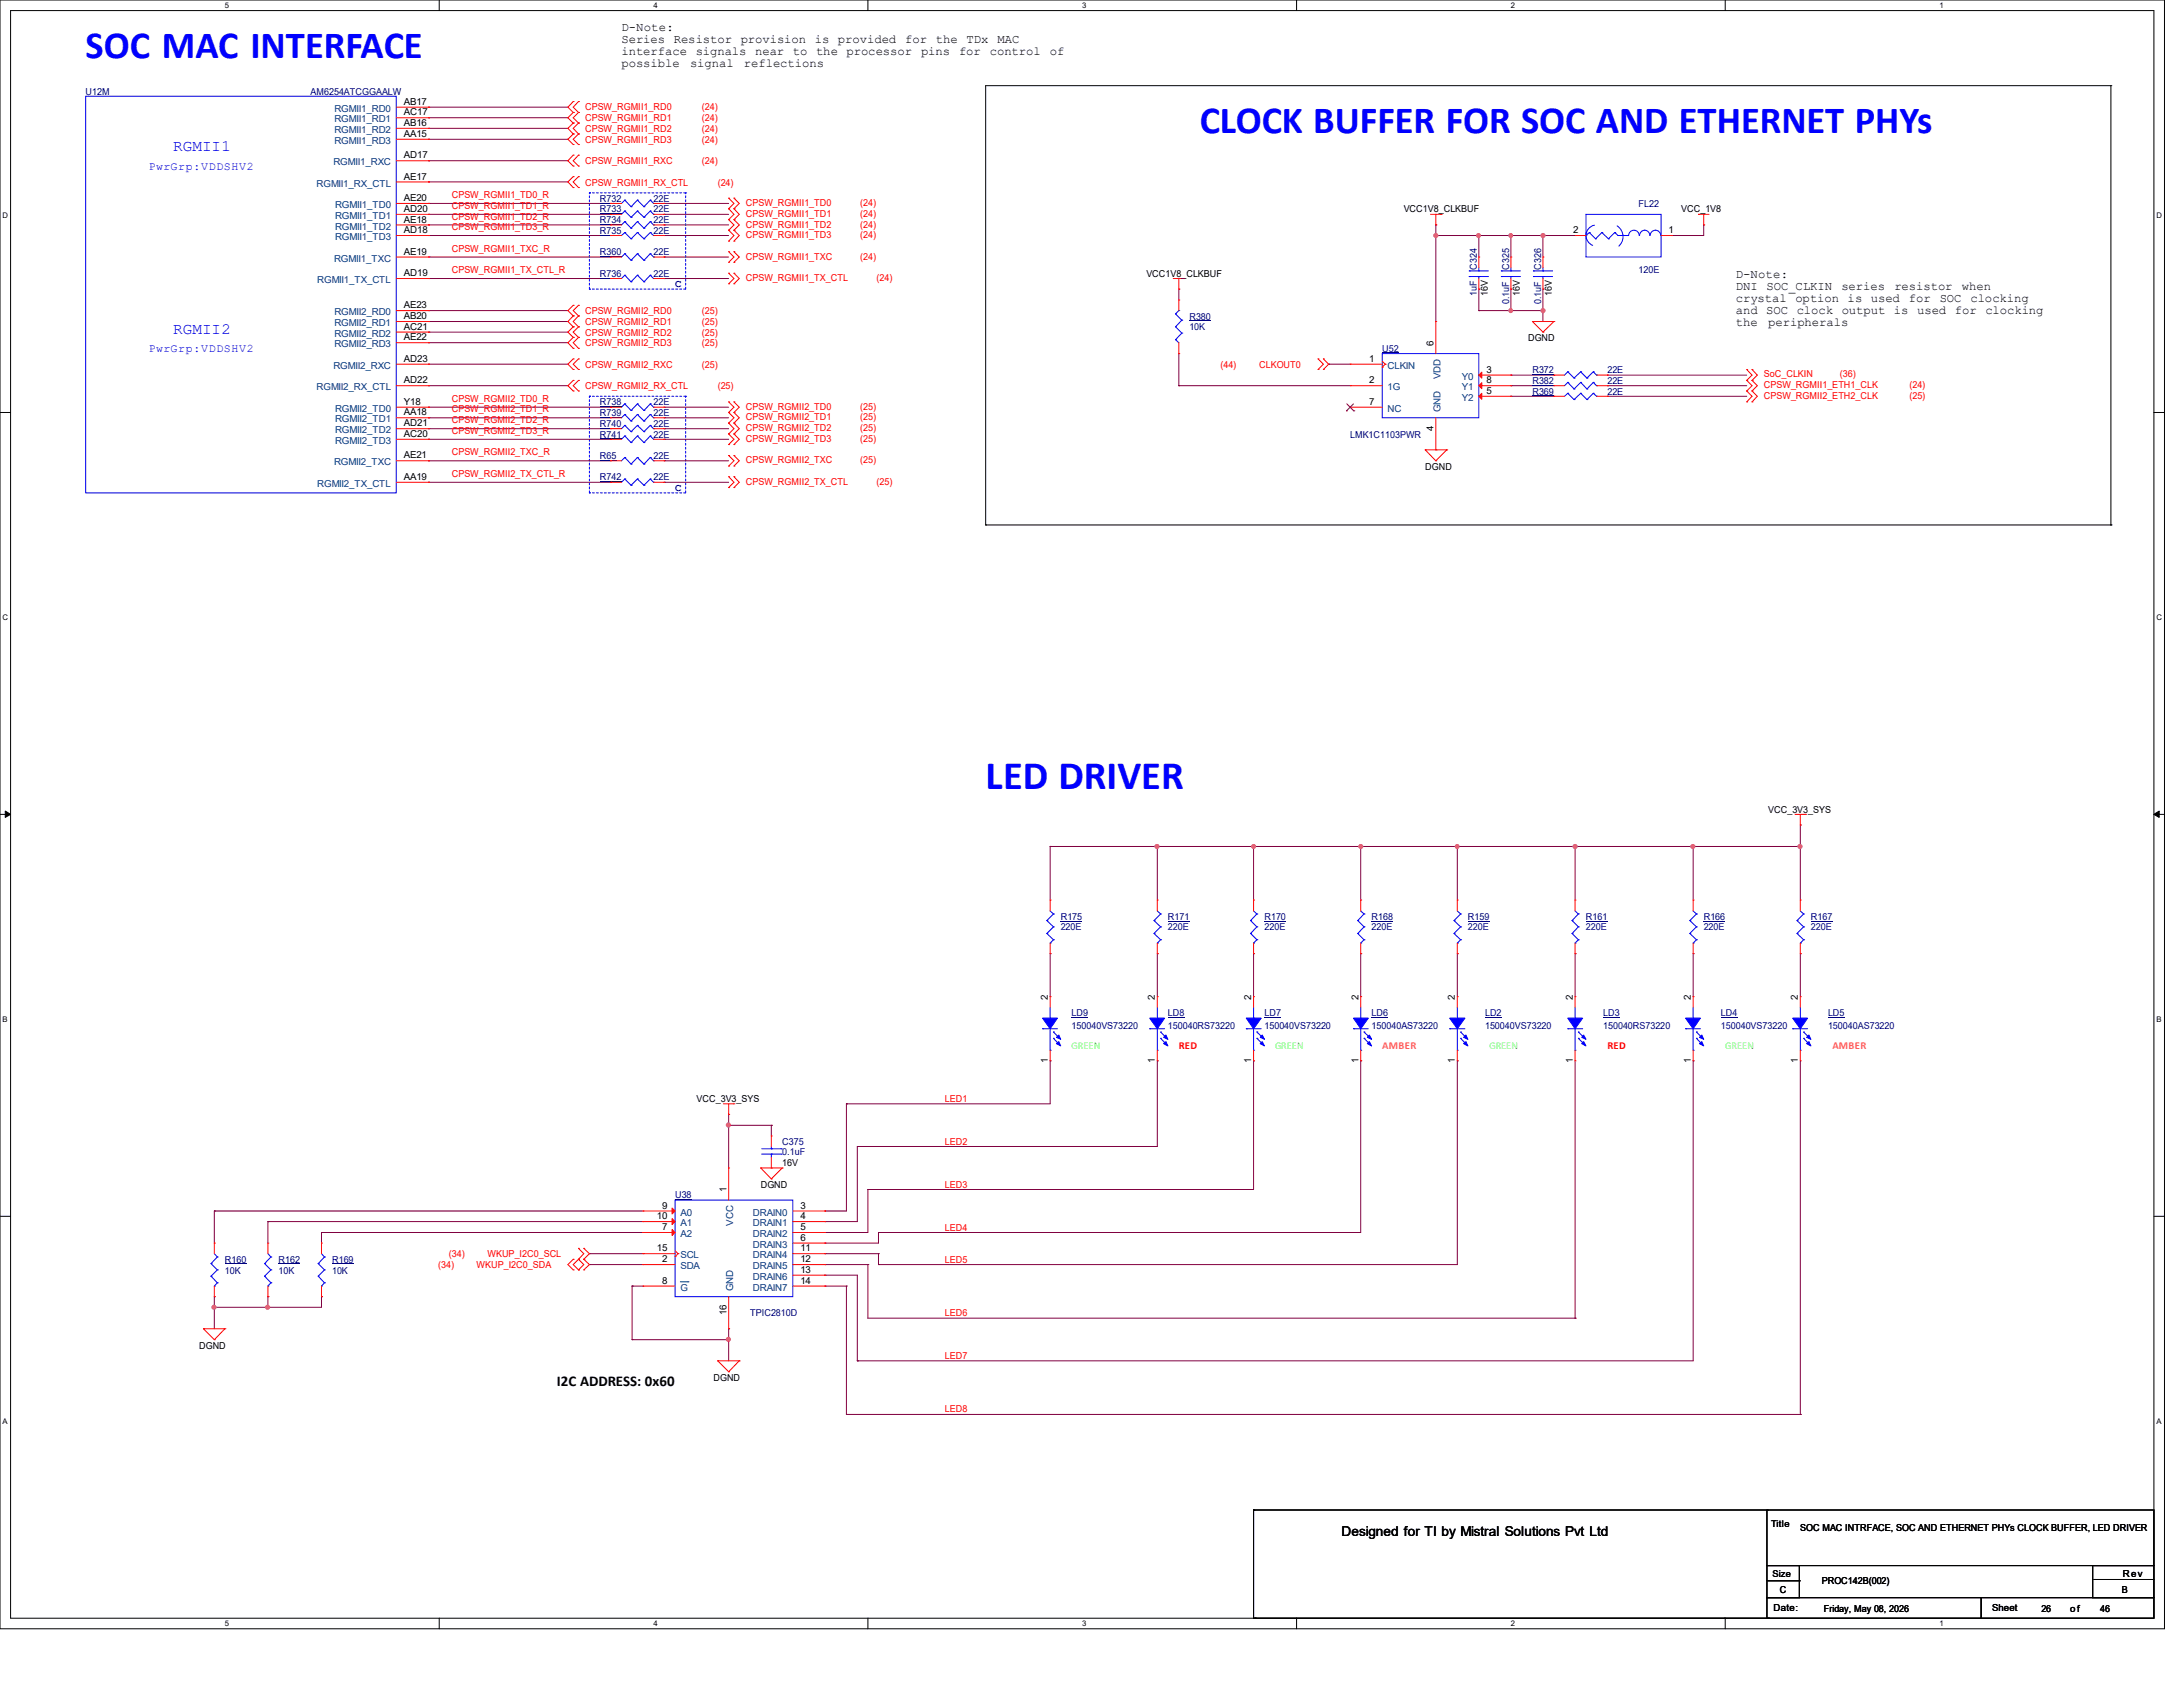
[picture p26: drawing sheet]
<svg xmlns="http://www.w3.org/2000/svg" width="279mm" height="216mm" viewBox="0 0 279 216" stroke-linecap="round" stroke-linejoin="round" font-family="sans-serif">
<defs><g id="words">
<text font-size="5.2" fill="#00f" x="126.2" y="100.9">LED DRIVER</text>
<g font-size="4.9" fill="#00f">
<text x="11" y="7.4">SOC MAC INTERFACE</text>
<text x="153.6" y="17">CLOCK BUFFER FOR SOC AND ETHERNET PHYs</text>
</g>
<g font-size="2" fill="#00f">
<text x="22.2" y="19.4">RGMII1</text>
<text x="22.2" y="42.7">RGMII2</text>
</g>
<text font-size="1.9" x="71.3" y="177.4">I2C ADDRESS: 0x60</text>
<text font-size="1.7" x="171.7" y="196.6">Designed for TI by Mistral Solutions Pvt Ltd</text>
<g font-size="1.6">
<text x="79.5" y="3.9">D-Note:</text>
<text x="79.5" y="5.5">Series Resistor</text>
<text x="94.8" y="5.5">provision is provided</text>
<text x="115.8" y="5.5">for</text>
<text x="119.8" y="5.5">the</text>
<text x="123.7" y="5.5">TDx</text>
<text x="127.7" y="5.5">MAC</text>
<text x="79.5" y="7.1">interface signals near</text>
<text x="79.5" y="8.6">possible</text>
<text x="88.3" y="8.6">signal</text>
<text x="95.2" y="8.6">reflections</text>
<text x="101.5" y="7.1">to</text>
<text x="104.5" y="7.1">the processor</text>
<text x="117.9" y="7.1">pins</text>
<text x="122.7" y="7.1">for</text>
<text x="126.7" y="7.1">control</text>
<text x="134.4" y="7.1">of</text>
<text x="222.2" y="35.5">D-Note:</text>
<text x="222.2" y="37.1">DNI</text>
<text x="222.2" y="38.7">crystal</text>
<text x="222.2" y="40.2">and SOC clock output</text>
<text x="222.2" y="41.8">the</text>
<text x="226.1" y="37.1">SOC_CLKIN</text>
<text x="226.3" y="41.8">peripherals</text>
<text x="229.8" y="38.7">option is used</text>
<text x="235.7" y="37.1">series</text>
<text x="242.4" y="40.2">is</text>
<text x="242.5" y="37.1">resistor</text>
<text x="244.3" y="38.7">for</text>
<text x="245.4" y="40.2">used for</text>
<text x="248.3" y="38.7">SOC</text>
<text x="251.1" y="37.1">when</text>
<text x="252.2" y="38.7">clocking</text>
<text x="254.1" y="40.2">clocking</text>
</g>
<g font-size="1.5" fill="#00f">
<text x="19" y="21.8">PwrGrp:VDDSHV2</text>
<text x="19" y="45.1">PwrGrp:VDDSHV2</text>
</g>
<g font-size="1.4" fill="#0000a0">
<text x="86.4" y="36.7">C</text>
<text x="86.4" y="62.8">C</text>
</g>
<g font-size="1.4" fill="#f00">
<text x="150.9" y="134.3">RED</text>
<text x="205.7" y="134.3">RED</text>
</g>
<g font-size="1.4" fill="#ff8040">
<text x="176.9" y="134.3">AMBER</text>
<text x="234.5" y="134.3">AMBER</text>
</g>
<g font-size="1.3" fill="#0f0">
<text x="137.2" y="134.3">GREEN</text>
<text x="163.2" y="134.3">GREEN</text>
<text x="190.6" y="134.3">GREEN</text>
<text x="220.8" y="134.3">GREEN</text>
</g>
<g font-size="1.2" fill="#000080">
<text x="11" y="12.1">U12M</text>
<text x="39.7" y="12.1">AM6254ATCGGAALW</text>
<text x="76.8" y="25.8">R732</text>
<text x="76.8" y="27.2">R733</text>
<text x="76.8" y="29.9">R735</text>
<text x="76.8" y="28.6">R734</text>
<text x="83.6" y="25.8">22E</text>
<text x="83.6" y="27.2">22E</text>
<text x="83.6" y="29.9">22E</text>
<text x="83.6" y="28.6">22E</text>
<text x="209.7" y="26.5">FL22</text>
<text x="76.8" y="32.7">R360</text>
<text x="76.8" y="35.4">R736</text>
<text x="83.6" y="32.7">22E</text>
<text x="83.6" y="35.4">22E</text>
<text x="189" y="34.5" transform="rotate(-90 189 34.5)">C324</text>
<text x="193.2" y="34.5" transform="rotate(-90 193.2 34.5)">C325</text>
<text x="197.3" y="34.5" transform="rotate(-90 197.3 34.5)">C326</text>
<text x="209.7" y="34.9">120E</text>
<text x="152.2" y="40.9">R380</text>
<text x="189" y="37.8" transform="rotate(-90 189 37.8)">1uF</text>
<text x="193.2" y="38.9" transform="rotate(-90 193.2 38.9)">0.1uF</text>
<text x="197.3" y="38.9" transform="rotate(-90 197.3 38.9)">0.1uF</text>
<text x="152.2" y="42.3">10K</text>
<text x="176.9" y="45">U52</text>
<text x="196.1" y="47.8">R372</text>
<text x="205.7" y="47.8">22E</text>
<text x="76.8" y="53.3">R739</text>
<text x="76.8" y="51.9">R738</text>
<text x="83.6" y="53.3">22E</text>
<text x="83.6" y="51.9">22E</text>
<text x="196.1" y="50.5">R369</text>
<text x="196.1" y="49.1">R382</text>
<text x="205.7" y="50.5">22E</text>
<text x="205.7" y="49.1">22E</text>
<text x="76.8" y="58.7">R65</text>
<text x="76.8" y="54.6">R740</text>
<text x="76.8" y="56">R741</text>
<text x="83.6" y="58.7">22E</text>
<text x="83.6" y="54.6">22E</text>
<text x="83.6" y="56">22E</text>
<text x="172.8" y="56">LMK1C1103PWR</text>
<text x="76.8" y="61.5">R742</text>
<text x="83.6" y="61.5">22E</text>
<text x="135.8" y="117.7">R175</text>
<text x="135.8" y="119.1">220E</text>
<text x="149.5" y="117.7">R171</text>
<text x="149.5" y="119.1">220E</text>
<text x="161.8" y="117.7">R170</text>
<text x="161.8" y="119.1">220E</text>
<text x="175.6" y="117.7">R168</text>
<text x="175.6" y="119.1">220E</text>
<text x="187.9" y="117.7">R159</text>
<text x="187.9" y="119.1">220E</text>
<text x="203" y="117.7">R161</text>
<text x="203" y="119.1">220E</text>
<text x="218.1" y="117.7">R166</text>
<text x="218.1" y="119.1">220E</text>
<text x="231.8" y="117.7">R167</text>
<text x="231.8" y="119.1">220E</text>
<text x="137.2" y="130">LD9</text>
<text x="137.2" y="131.7">150040VS73220</text>
<text x="149.5" y="130">LD8</text>
<text x="149.5" y="131.7">150040RS73220</text>
<text x="161.8" y="130">LD7</text>
<text x="161.8" y="131.7">150040VS73220</text>
<text x="175.6" y="130">LD6</text>
<text x="175.6" y="131.7">150040AS73220</text>
<text x="190.1" y="130">LD2</text>
<text x="190.1" y="131.7">150040VS73220</text>
<text x="205.2" y="130">LD3</text>
<text x="205.2" y="131.7">150040RS73220</text>
<text x="220.3" y="130">LD4</text>
<text x="220.3" y="131.7">150040VS73220</text>
<text x="234" y="130">LD5</text>
<text x="234" y="131.7">150040AS73220</text>
<text x="100.1" y="146.5">C375</text>
<text x="100.1" y="147.9">0.1uF</text>
<text x="86.4" y="153.4">U38</text>
<text x="28.8" y="161.6">R160</text>
<text x="35.6" y="161.6">R162</text>
<text x="42.5" y="161.6">R169</text>
<text x="28.8" y="163">10K</text>
<text x="35.6" y="163">10K</text>
<text x="42.5" y="163">10K</text>
<text x="96" y="168.4">TPIC2810D</text>
</g>
<g font-size="1.2" fill="#004080">
<text x="42.8" y="14.3">RGMII1_RD0</text>
<text x="42.8" y="15.7">RGMII1_RD1</text>
<text x="42.8" y="17">RGMII1_RD2</text>
<text x="40.5" y="23.9">RGMII1_RX_CTL</text>
<text x="42.7" y="21.2">RGMII1_RXC</text>
<text x="42.8" y="18.4">RGMII1_RD3</text>
<text x="42.9" y="26.6">RGMII1_TD0</text>
<text x="42.9" y="28">RGMII1_TD1</text>
<text x="42.9" y="29.4">RGMII1_TD2</text>
<text x="42.8" y="33.5">RGMII1_TXC</text>
<text x="42.9" y="30.7">RGMII1_TD3</text>
<text x="40.6" y="36.2">RGMII1_TX_CTL</text>
<text x="42.8" y="40.3">RGMII2_RD0</text>
<text x="42.8" y="41.7">RGMII2_RD1</text>
<text x="42.7" y="47.2">RGMII2_RXC</text>
<text x="42.8" y="43.1">RGMII2_RD2</text>
<text x="42.8" y="44.4">RGMII2_RD3</text>
<text x="177.6" y="47.2">CLKIN</text>
<text x="40.5" y="50">RGMII2_RX_CTL</text>
<text x="42.9" y="52.7">RGMII2_TD0</text>
<text x="177.6" y="50">1G</text>
<text x="177.6" y="52.7">NC</text>
<text x="184.4" y="52.8" transform="rotate(-90 184.4 52.8)">GND</text>
<text x="184.4" y="48.6" transform="rotate(-90 184.4 48.6)">VDD</text>
<text x="187.1" y="48.6">Y0</text>
<text x="187.1" y="50">Y1</text>
<text x="187.1" y="51.3">Y2</text>
<text x="42.8" y="59.6">RGMII2_TXC</text>
<text x="42.9" y="54.1">RGMII2_TD1</text>
<text x="42.9" y="55.5">RGMII2_TD2</text>
<text x="42.9" y="56.8">RGMII2_TD3</text>
<text x="40.6" y="62.3">RGMII2_TX_CTL</text>
<text x="87.1" y="155.6">A0</text>
<text x="96.3" y="155.6">DRAIN0</text>
<text x="87.1" y="158.3">A2</text>
<text x="87.1" y="161">SCL</text>
<text x="87.1" y="156.9">A1</text>
<text x="93.9" y="156.9" transform="rotate(-90 93.9 156.9)">VCC</text>
<text x="96.3" y="156.9">DRAIN1</text>
<text x="96.3" y="158.3">DRAIN2</text>
<text x="96.3" y="159.7">DRAIN3</text>
<text x="96.3" y="161">DRAIN4</text>
<text x="87.1" y="162.4">SDA</text>
<text x="87.1" y="165.2">G</text>
<text x="93.9" y="165.3" transform="rotate(-90 93.9 165.3)">GND</text>
<text x="96.3" y="162.4">DRAIN5</text>
<text x="96.3" y="163.8">DRAIN6</text>
<text x="96.3" y="165.2">DRAIN7</text>
</g>
<g font-size="1.2">
<text x="51.7" y="13.4">AB17</text>
<text x="51.7" y="14.8">AC17</text>
<text x="51.7" y="16.1">AB16</text>
<text x="51.7" y="17.5">AA15</text>
<text x="51.7" y="20.3">AD17</text>
<text x="51.7" y="23">AE17</text>
<text x="51.7" y="25.7">AE20</text>
<text x="51.7" y="27.1">AD20</text>
<text x="51.7" y="28.5">AE18</text>
<text x="51.7" y="29.8">AD18</text>
<text x="179.7" y="27.2">VCC1V8_CLKBUF</text>
<text x="201.3" y="29.8">2</text>
<text x="213.6" y="29.8">1</text>
<text x="215.2" y="27.2">VCC_1V8</text>
<text x="51.7" y="35.3">AD19</text>
<text x="51.7" y="32.6">AE19</text>
<text x="146.7" y="35.4">VCC1V8_CLKBUF</text>
<text x="51.7" y="39.5">AE23</text>
<text x="51.7" y="40.9">AB20</text>
<text x="190.4" y="37.8" transform="rotate(-90 190.4 37.8)">16V</text>
<text x="194.5" y="37.8" transform="rotate(-90 194.5 37.8)">16V</text>
<text x="198.6" y="37.8" transform="rotate(-90 198.6 37.8)">16V</text>
<text x="51.7" y="46.3">AD23</text>
<text x="51.7" y="42.2">AC21</text>
<text x="51.7" y="43.6">AE22</text>
<text x="175.3" y="46.3">1</text>
<text x="183.5" y="44.3" transform="rotate(-90 183.5 44.3)">6</text>
<text x="190.2" y="47.7">3</text>
<text x="195.6" y="43.6">DGND</text>
<text x="51.7" y="49.1">AD22</text>
<text x="51.7" y="51.8">Y18</text>
<text x="51.7" y="53.2">AA18</text>
<text x="175.3" y="49.1">2</text>
<text x="175.3" y="51.8">7</text>
<text x="190.2" y="49.1">8</text>
<text x="190.2" y="50.4">5</text>
<text x="51.7" y="58.7">AE21</text>
<text x="51.7" y="54.6">AD21</text>
<text x="51.7" y="55.9">AC20</text>
<text x="183.5" y="55.1" transform="rotate(-90 183.5 55.1)">4</text>
<text x="51.7" y="61.4">AA19</text>
<text x="182.4" y="60.1">DGND</text>
<text x="226.3" y="104">VCC_3V3_SYS</text>
<text x="134.1" y="127.9" transform="rotate(-90 134.1 127.9)">2</text>
<text x="147.8" y="127.9" transform="rotate(-90 147.8 127.9)">2</text>
<text x="160.1" y="127.9" transform="rotate(-90 160.1 127.9)">2</text>
<text x="173.9" y="127.9" transform="rotate(-90 173.9 127.9)">2</text>
<text x="186.2" y="127.9" transform="rotate(-90 186.2 127.9)">2</text>
<text x="201.3" y="127.9" transform="rotate(-90 201.3 127.9)">2</text>
<text x="216.4" y="127.9" transform="rotate(-90 216.4 127.9)">2</text>
<text x="230.1" y="127.9" transform="rotate(-90 230.1 127.9)">2</text>
<text x="134.1" y="136.1" transform="rotate(-90 134.1 136.1)">1</text>
<text x="147.8" y="136.1" transform="rotate(-90 147.8 136.1)">1</text>
<text x="160.1" y="136.1" transform="rotate(-90 160.1 136.1)">1</text>
<text x="173.9" y="136.1" transform="rotate(-90 173.9 136.1)">1</text>
<text x="186.2" y="136.1" transform="rotate(-90 186.2 136.1)">1</text>
<text x="201.3" y="136.1" transform="rotate(-90 201.3 136.1)">1</text>
<text x="216.4" y="136.1" transform="rotate(-90 216.4 136.1)">1</text>
<text x="230.1" y="136.1" transform="rotate(-90 230.1 136.1)">1</text>
<text x="89.2" y="141">VCC_3V3_SYS</text>
<text x="100.1" y="149.3">16V</text>
<text x="84.7" y="154.7">9</text>
<text x="93" y="152.6" transform="rotate(-90 93 152.6)">1</text>
<text x="97.4" y="152">DGND</text>
<text x="102.4" y="154.7">3</text>
<text x="84.1" y="160.1">15</text>
<text x="84.1" y="156">10</text>
<text x="84.7" y="161.5">2</text>
<text x="84.7" y="157.4">7</text>
<text x="102.4" y="156">4</text>
<text x="102.4" y="157.4">5</text>
<text x="102.4" y="158.8">6</text>
<text x="102.4" y="160.1">11</text>
<text x="102.4" y="161.5">12</text>
<text x="84.7" y="164.3">8</text>
<text x="102.4" y="162.9">13</text>
<text x="102.4" y="164.3">14</text>
<text x="25.5" y="172.6">DGND</text>
<text x="93" y="168.3" transform="rotate(-90 93 168.3)">16</text>
<text x="91.3" y="176.7">DGND</text>
<text x="226.7" y="195.5">Title</text>
<text x="230.4" y="195.9">SOC MAC INTRFACE, SOC AND ETHERNET PHYs CLOCK BUFFER, LED DRIVER</text>
<text x="226.9" y="201.8">Size</text>
<text x="227.8" y="203.8">C</text>
<text x="233.2" y="202.7">PROC142B(002)</text>
<text x="271.6" y="203.8">B</text>
<text x="271.7" y="201.8">Rev</text>
<text x="227" y="206.2">Date:</text>
<text x="233.4" y="206.3">Friday, May 08, 2026</text>
<text x="255" y="206.2">Sheet</text>
<text x="261.3" y="206.3">26</text>
<text x="265" y="206.3">of</text>
<text x="268.8" y="206.3">46</text>
</g>
<g font-size="1.2" fill="#f00">
<text x="74.9" y="14.1">CPSW_RGMII1_RD0</text>
<text x="74.9" y="15.5">CPSW_RGMII1_RD1</text>
<text x="74.9" y="16.9">CPSW_RGMII1_RD2</text>
<text x="89.8" y="14.1">(24)</text>
<text x="89.8" y="15.5">(24)</text>
<text x="89.8" y="16.9">(24)</text>
<text x="74.9" y="18.3">CPSW_RGMII1_RD3</text>
<text x="74.9" y="21">CPSW_RGMII1_RXC</text>
<text x="74.9" y="23.7">CPSW_RGMII1_RX_CTL</text>
<text x="89.8" y="18.3">(24)</text>
<text x="89.8" y="21">(24)</text>
<text x="91.9" y="23.7">(24)</text>
<text x="57.8" y="25.4">CPSW_RGMII1_TD0_R</text>
<text x="57.8" y="26.8">CPSW_RGMII1_TD1_R</text>
<text x="57.8" y="28.1">CPSW_RGMII1_TD2_R</text>
<text x="57.8" y="29.5">CPSW_RGMII1_TD3_R</text>
<text x="95.5" y="26.4">CPSW_RGMII1_TD0</text>
<text x="95.5" y="27.7">CPSW_RGMII1_TD1</text>
<text x="95.5" y="29.1">CPSW_RGMII1_TD2</text>
<text x="110.1" y="26.4">(24)</text>
<text x="110.1" y="27.7">(24)</text>
<text x="110.1" y="29.1">(24)</text>
<text x="57.8" y="32.2">CPSW_RGMII1_TXC_R</text>
<text x="57.8" y="35">CPSW_RGMII1_TX_CTL_R</text>
<text x="95.5" y="33.2">CPSW_RGMII1_TXC</text>
<text x="95.5" y="30.5">CPSW_RGMII1_TD3</text>
<text x="95.5" y="36">CPSW_RGMII1_TX_CTL</text>
<text x="110.1" y="33.2">(24)</text>
<text x="110.1" y="30.5">(24)</text>
<text x="112.2" y="36">(24)</text>
<text x="74.9" y="40.2">CPSW_RGMII2_RD0</text>
<text x="74.9" y="41.6">CPSW_RGMII2_RD1</text>
<text x="89.8" y="40.2">(25)</text>
<text x="89.8" y="41.6">(25)</text>
<text x="74.9" y="43">CPSW_RGMII2_RD2</text>
<text x="74.9" y="44.3">CPSW_RGMII2_RD3</text>
<text x="74.9" y="47.1">CPSW_RGMII2_RXC</text>
<text x="89.8" y="43">(25)</text>
<text x="89.8" y="44.3">(25)</text>
<text x="89.8" y="47.1">(25)</text>
<text x="156.2" y="47.1">(44)</text>
<text x="161.2" y="47.1">CLKOUT0</text>
<text x="57.8" y="51.4">CPSW_RGMII2_TD0_R</text>
<text x="57.8" y="52.8">CPSW_RGMII2_TD1_R</text>
<text x="74.9" y="49.8">CPSW_RGMII2_RX_CTL</text>
<text x="91.9" y="49.8">(25)</text>
<text x="95.5" y="52.4">CPSW_RGMII2_TD0</text>
<text x="95.5" y="53.8">CPSW_RGMII2_TD1</text>
<text x="110.1" y="52.4">(25)</text>
<text x="110.1" y="53.8">(25)</text>
<text x="225.8" y="48.3">SoC_CLKIN</text>
<text x="225.8" y="51.1">CPSW_RGMII2_ETH2_CLK</text>
<text x="225.8" y="49.7">CPSW_RGMII1_ETH1_CLK</text>
<text x="235.5" y="48.3">(36)</text>
<text x="244.4" y="51.1">(25)</text>
<text x="244.4" y="49.7">(24)</text>
<text x="57.8" y="58.3">CPSW_RGMII2_TXC_R</text>
<text x="57.8" y="54.2">CPSW_RGMII2_TD2_R</text>
<text x="57.8" y="55.5">CPSW_RGMII2_TD3_R</text>
<text x="95.5" y="59.3">CPSW_RGMII2_TXC</text>
<text x="95.5" y="55.2">CPSW_RGMII2_TD2</text>
<text x="95.5" y="56.6">CPSW_RGMII2_TD3</text>
<text x="110.1" y="59.3">(25)</text>
<text x="110.1" y="55.2">(25)</text>
<text x="110.1" y="56.6">(25)</text>
<text x="57.8" y="61">CPSW_RGMII2_TX_CTL_R</text>
<text x="95.5" y="62">CPSW_RGMII2_TX_CTL</text>
<text x="112.2" y="62">(25)</text>
<text x="120.9" y="141">LED1</text>
<text x="120.9" y="146.5">LED2</text>
<text x="120.9" y="152">LED3</text>
<text x="57.4" y="160.9">(34)</text>
<text x="62.4" y="160.9">WKUP_I2C0_SCL</text>
<text x="120.9" y="157.5">LED4</text>
<text x="120.9" y="161.6">LED5</text>
<text x="56.1" y="162.3">(34)</text>
<text x="61" y="162.3">WKUP_I2C0_SDA</text>
<text x="120.9" y="168.4">LED6</text>
<text x="120.9" y="173.9">LED7</text>
<text x="120.9" y="180.8">LED8</text>
</g>
<g font-size="1">
<text x="28.8" y="1">5</text>
<text x="83.7" y="1">4</text>
<text x="138.5" y="1">3</text>
<text x="193.4" y="1">2</text>
<text x="248.2" y="1">1</text>
<text x=".3" y="27.9">D</text>
<text x="276" y="27.9">D</text>
<text x=".3" y="79.4">C</text>
<text x="276" y="79.4">C</text>
<text x=".3" y="130.8">B</text>
<text x="276" y="130.8">B</text>
<text x=".3" y="182.2">A</text>
<text x="276" y="182.2">A</text>
<text x="28.8" y="208.1">5</text>
<text x="83.7" y="208.1">4</text>
<text x="138.5" y="208.1">3</text>
<text x="193.4" y="208.1">2</text>
<text x="248.2" y="208.1">1</text>
</g>
</g></defs>
<path d="M0 0h277v208.4h-277zM1.4 1.4h274.3v205.7h-274.3z" fill="none" stroke="#000" stroke-width=".13"/>
<g fill="#fff">
<path d="M28.8 .1h.5v1.1h-.5z"/>
<path d="M28.8 207.2h.5v1.1h-.5z"/>
</g>
<path d="M56.2 0v1.4M56.2 207.1v1.3" fill="none" stroke="#000" stroke-width=".13"/>
<g fill="#fff">
<path d="M83.7 .1h.5v1.1h-.5z"/>
<path d="M83.7 207.2h.5v1.1h-.5z"/>
</g>
<path d="M111.1 0v1.4M111.1 207.1v1.3" fill="none" stroke="#000" stroke-width=".13"/>
<g fill="#fff">
<path d="M138.5 .1h.6v1.1h-.6z"/>
<path d="M138.5 207.2h.6v1.1h-.6z"/>
</g>
<path d="M165.9 0v1.4M165.9 207.1v1.3" fill="none" stroke="#000" stroke-width=".13"/>
<g fill="#fff">
<path d="M193.4 .1h.5v1.1h-.5z"/>
<path d="M193.4 207.2h.5v1.1h-.5z"/>
</g>
<path d="M220.8 0v1.4M220.8 207.1v1.3" fill="none" stroke="#000" stroke-width=".13"/>
<g fill="#fff">
<path d="M248.2 .1h.6v1.1h-.6z"/>
<path d="M248.2 207.2h.6v1.1h-.6z"/>
<path d="M.3 27.1h.8v1.1h-.8z"/>
<path d="M276 27.1h.7v1.1h-.7z"/>
<path d="M.3 78.5h.8v1.1h-.8z"/>
<path d="M276 78.5h.7v1.1h-.7z"/>
</g>
<path d="M0 52.8h1.4M275.7 52.8h1.3" fill="none" stroke="#000" stroke-width=".13"/>
<g fill="#fff">
<path d="M.3 129.9h.7v1.1h-.7z"/>
<path d="M276 129.9h.6v1.1h-.6z"/>
</g>
<path d="M0 104.2h1.4M275.7 104.2h1.3" fill="none" stroke="#000" stroke-width=".13"/>
<path d="M.7 103.8l.7 .4-.7 .4zM275.7 104.2l.7-.4v.8z" fill="#000" stroke="#000" stroke-width=".13"/>
<g fill="#fff">
<path d="M.3 181.4h.7v1.1h-.7z"/>
<path d="M276 181.4h.6v1.1h-.6z"/>
</g>
<g fill="none" stroke="#000" stroke-width=".13">
<path d="M270.2 11h.1M270.2 11h-144v56.2M270.2 11v56.2M126.2 67.2h.1M126.2 67.2h144M270.2 67.2h.1M0 155.7h1.4M275.7 155.7h1.3M160.4 193.3h.1M160.4 193.3h65.9M160.4 193.3v13.8M226.1 193.3h49.6v7.1h-49.6z"/>
<path d="M160.4 207.1h.1M160.6 207.1h.1M160.6 207.1h65.8M226.1 200.4h4.2v4.1h-4.2zM226.1 204.5h27.5v2.6h-27.5zM226.1 202.3h4.2M230.3 202.3h.1M253.6 204.5h22.1v2.6h-22.1zM267.8 200.4h7.9v4.1h-7.9zM268 202.1h.1M268 202.1h7.7"/>
</g>
<g fill="none" stroke="#00f" stroke-width=".13" stroke-dasharray=".3 .3">
<path d="M75.4 37h.1M75.4 24.7h.1M75.4 37v-12.3M87.8 37h-12.4M87.8 24.7h-12.4M87.8 37v-12.3M87.8 24.7h.1M75.4 50.7h.1M87.8 50.7h-12.4M87.8 50.7h.1M75.4 63.1h.1M75.4 63.1v-12.4"/>
<path d="M87.8 63.1h-12.4M87.8 63.1v-12.4"/>
</g>
<g fill="none" stroke="#800040" stroke-width=".13">
<path d="M54.9 13.7h.1M54.9 15.1h.1M54.9 16.4h.1M54.9 17.8h.1M54.9 13.7h17.8M54.9 15.1h17.8M54.9 16.4h17.8M54.9 17.8h17.8M54.9 20.6h.1M54.9 23.3h.1M54.9 39.8h.1M54.9 32.9h.1"/>
<path d="M54.9 26h.1M54.9 27.4h.1M54.9 28.8h.1M54.9 30.1h.1M54.9 35.6h.1M54.9 20.6h17.8M54.9 23.3h17.8M54.9 39.8h17.8M54.9 32.9h23.2M54.9 26h23.2M54.9 27.4h23.2M54.9 28.8h23.2"/>
<path d="M54.9 30.1h23.2M54.9 35.6h23.2M85 32.9h.1M85 26h.1M85 27.4h.1M85 28.8h.1M85 30.1h.1M85 35.6h.1M85 32.9h8.3M85 26h8.3M85 27.4h8.3M85 28.8h8.3"/>
<path d="M85 30.1h8.3M85 35.6h8.3M150.9 37h.1M150.9 37v1.4M183.8 28.8h.1M183.8 30.1h.1M183.8 28.8v12.3M183.8 30.1h17.8M189.3 37h.1M189.3 30.1h.1M189.3 39.8h.1M189.3 39.8h8.2"/>
<path d="M189.3 30.1v2.8M189.3 37v2.8M193.4 39.8h.1M193.4 37h.1M193.4 30.1h.1M193.4 30.1v2.8M193.4 37v2.8M197.5 39.8h.1M197.5 37h.1M197.5 30.1h.1M197.5 30.1v2.8M197.5 37v4.1"/>
<path d="M214 30.1h.1M218.1 28.8h.1M218.1 28.8v1.3h-4.1M54.9 41.1h.1M54.9 42.5h.1M54.9 43.9h.1M54.9 46.6h.1M54.9 49.4h.1M54.9 59h.1M54.9 52.1h.1M54.9 53.5h.1M54.9 54.9h.1"/>
<path d="M54.9 56.2h.1M54.9 46.6h17.8M54.9 49.4h17.8M54.9 41.1h17.8M54.9 42.5h17.8M54.9 43.9h17.8M54.9 59h23.2M54.9 52.1h23.2M54.9 53.5h23.2M54.9 54.9h23.2M54.9 56.2h23.2M85 59h.1"/>
<path d="M85 52.1h.1M85 53.5h.1M85 54.9h.1M85 56.2h.1M85 59h8.3M85 52.1h8.3M85 53.5h8.3M85 54.9h8.3M85 56.2h8.3M150.9 49.4h.1M150.9 45.3v4.1M150.9 49.4h21.9"/>
<path d="M170.1 46.6h.1M170.1 46.6h2.7M193.4 48h.1M193.4 49.4h.1M193.4 50.7h.1M193.4 49.4h5.5M193.4 48h5.5M193.4 50.7h5.5M205.7 49.4h.1M205.7 50.7h.1M205.7 48h.1M205.7 49.4h17.9"/>
<path d="M205.7 48h17.9M205.7 50.7h17.9M54.9 61.7h.1M54.9 61.7h23.2M85 61.7h.1M85 61.7h8.3M134.4 108.3h.1M134.4 108.3v6.9M134.4 108.3h96M148.1 108.3h.1M148.1 108.3v6.9M160.4 108.3h.1"/>
<path d="M160.4 108.3v6.9M174.2 108.3h.1M174.2 108.3v6.9M186.5 108.3h.1M186.5 108.3v6.9M201.6 108.3h.1M201.6 108.3v6.9M216.7 108.3h.1M216.7 108.3v6.9M230.4 108.3h.1M230.4 105.6h.1M230.4 105.6v9.6"/>
<path d="M134.4 122h.1M134.4 135.8h.1M134.4 122v5.6M134.4 135.8v5.5h-26.1M148.1 122h.1M148.1 135.8h.1M148.1 122v5.6M148.1 135.8v10.9h-38.4M160.4 122h.1M160.4 135.8h.1M160.4 122v5.6M160.4 135.8v16.4h-49.3"/>
<path d="M174.2 122h.1M174.2 135.8h.1M174.2 122v5.6M174.2 135.8v21.9h-61.8M186.5 122h.1M186.5 135.8h.1M186.5 122v5.6M186.5 135.8v26h-74.1M201.6 122h.1M201.6 122v5.6M201.6 135.8v32.9M216.7 122h.1"/>
<path d="M216.7 135.8h.1M216.7 122v5.6M216.7 135.8v38.4h-107M230.4 122h.1M230.4 122v5.6M230.4 135.8v45.2M27.4 155h.1M27.4 155h54.9M27.4 155v4.1M34.3 156.3h.1M34.3 156.3h48M34.3 156.3v2.8"/>
<path d="M41.1 157.7h.1M41.1 157.7h41.2M41.1 157.7v1.4M93.3 142.6h.1M93.3 144h.1M93.3 142.6v6.9M93.3 144h5.4M98.7 144h.1M98.7 144v1.4M105.6 155h.1M105.6 156.3h.1M105.6 157.7h.1"/>
<path d="M105.6 159.1h.1M108.3 141.3h.1M108.3 141.3v13.7h-2.7M109.7 146.7h.1M109.7 146.7v9.6h-4.1M111.1 152.2h.1M111.1 152.2v5.5h-5.5M112.4 157.7h.1M112.4 157.7v1.4h-6.8M27.4 165.9h.1M27.4 167.3h.1M27.4 165.9v4.2"/>
<path d="M34.3 167.3h.1M34.3 165.9h.1M34.3 165.9v1.4M41.1 165.9h.1M41.1 165.9v1.4h-13.7M75.4 161.8h.1M75.4 160.4h.1M75.4 161.8h6.9M75.4 160.4h6.9M80.9 164.6h.1M80.9 171.4h.1M80.9 164.6h1.4"/>
<path d="M80.9 164.6v6.8M80.9 171.4h12.4M93.3 170.1h.1M93.3 171.4h.1M93.3 170.1v4.1M105.6 164.6h.1M105.6 163.2h.1M105.6 161.8h.1M105.6 160.4h.1M105.6 161.8h5.5M105.6 163.2h4.1v11M105.6 164.6h2.7"/>
<path d="M105.6 160.4h6.8M108.3 164.6h.1M108.3 164.6v16.4h122.1M109.7 174.2h.1M111.1 161.8h.1M111.1 161.8v6.9h90.5M112.4 161.8h.1M112.4 160.4h.1M112.4 160.4v1.4M201.6 168.7h.1M230.4 181h.1"/>
</g>
<g fill="#f0f" stroke="#f0f" stroke-width=".13">
<circle cx="148.1" cy="108.3" r=".25"/>
<circle cx="160.4" cy="108.3" r=".25"/>
<circle cx="186.5" cy="108.3" r=".24"/>
<circle cx="174.2" cy="108.3" r=".25"/>
<circle cx="216.7" cy="108.3" r=".25"/>
<circle cx="201.6" cy="108.3" r=".25"/>
<circle cx="230.4" cy="108.3" r=".25"/>
<circle cx="93.2" cy="171.4" r=".25"/>
<circle cx="27.4" cy="167.3" r=".25"/>
<circle cx="93.2" cy="144" r=".25"/>
<circle cx="34.2" cy="167.3" r=".25"/>
<circle cx="197.5" cy="39.8" r=".25"/>
<circle cx="193.3" cy="30.1" r=".24"/>
<circle cx="189.2" cy="30.1" r=".25"/>
<circle cx="197.5" cy="30.1" r=".25"/>
<circle cx="183.8" cy="30.1" r=".25"/>
<circle cx="193.3" cy="39.7" r=".24"/>
</g>
<g fill="none" stroke="#f00" stroke-width=".13">
<path d="M50.7 13.7h4.2M50.7 15.1h4.2M50.7 16.4h4.2M50.7 17.8h4.2M54.9 13.7h.1M54.9 15.1h.1M54.9 16.4h.1M54.9 17.8h.1M73.4 14.4h.1M73.4 13h.1M73.4 15.7h.1M73.4 17.1h.1"/>
<path d="M73.4 18.5h.1M73.4 19.9h.1M73.4 13l-.7 .7 .7 .7M73.4 14.4l-.7 .7 .7 .6M73.4 15.7l-.7 .7 .7 .7M73.4 17.1l-.7 .7 .7 .7M73.4 19.9l-.7 .7 .7 .7M74 13h.1M74 14.4h.1M74 15.7h.1M74 17.1h.1M74 18.5h.1"/>
<path d="M74 19.9h.1M74 13l-.6 .7 .6 .7M74 14.4l-.6 .7 .6 .6M74 15.7l-.6 .7 .6 .7M74 17.1l-.6 .7 .6 .7M74 19.9l-.6 .7 .6 .7M50.7 35.6h4.2M50.7 27.4h4.2M50.7 26h4.2M50.7 30.1h4.2M50.7 28.8h4.2M50.7 32.9h4.2"/>
<path d="M50.7 20.6h4.2M50.7 23.3h4.2M50.7 39.8h4.2M54.9 20.6h.1M54.9 35.6h.1M54.9 23.3h.1M54.9 32.9h.1M54.9 26h.1M54.9 27.4h.1M54.9 28.8h.1M54.9 30.1h.1M54.9 39.8h.1"/>
<path d="M73.4 21.3h.1M73.4 24h.1M73.4 22.6h.1M73.4 39.1h.1M73.4 22.6l-.7 .7 .7 .7M73.4 39.1l-.7 .7 .7 .6M74 21.3h.1M74 22.6h.1M74 24h.1M74 39.1h.1M74 22.6l-.6 .7 .6 .7M74 39.1l-.6 .7 .6 .6"/>
<path d="M78.1 26h.1M78.1 27.4h.1M78.1 30.1h.1M78.1 28.8h.1M78.1 32.9h.1M78.1 35.6h.1M78.1 35.6h1.4M78.1 27.4h1.4M78.1 26h1.4M78.1 30.1h1.4M78.1 28.8h1.4M78.1 32.9h1.4"/>
<path d="M83.7 35.6h1.3M83.7 27.4h1.3M83.7 26h1.3M83.7 30.1h1.3M83.7 28.8h1.3M83.7 32.9h1.3M85 26h.1M85 27.4h.1M85 30.1h.1M85 28.8h.1M85 32.9h.1M85 35.6h.1"/>
<path d="M93.3 32.2h.1M93.3 33.6h.1M93.3 25.4h.1M93.3 26.7h.1M93.3 28.1h.1M93.3 29.5h.1M93.3 30.9h.1M93.3 35h.1M93.3 36.3h.1M93.3 28.1l.6 .7-.6 .7M93.3 32.2l.6 .7-.6 .7M93.3 25.4l.6 .6-.6 .7"/>
<path d="M93.3 26.7l.6 .7-.6 .7M93.3 29.5l.6 .6-.6 .8M93.3 35l.6 .6-.6 .7M93.9 32.2h.1M93.9 33.6h.1M93.9 25.4h.1M93.9 26.7h.1M93.9 28.1h.1M93.9 29.5h.1M93.9 30.9h.1M93.9 35h.1M93.9 36.3h.1"/>
<path d="M93.9 26.7l.7 .7-.7 .7M93.9 32.2l.7 .7-.7 .7M93.9 25.4l.7 .6-.7 .7M93.9 28.1l.7 .7-.7 .7M93.9 29.5l.7 .6-.7 .8M93.9 35l.7 .6-.7 .7M150.2 35.6h1.4M150.9 37h.1M150.9 38.4h.1M150.9 35.6v1.4M150.9 38.4v1.4M151.6 35.6h.1"/>
<path d="M183.1 27.4h1.3M183.8 28.8h.1M183.8 27.4v1.4M184.4 27.4h.1M189.3 37h.1M189.3 32.9h.1M189.3 32.9v1.4M189.3 35.6v1.4M193.4 37h.1M193.4 32.9h.1M193.4 32.9v1.4M193.4 35.6v1.4"/>
<path d="M197.5 37h.1M197.5 32.9h.1M197.5 32.9v1.4M197.5 35.6v1.4M201.6 30.1h.1M201.6 30.1h1.4M212.6 30.1h1.4M214 30.1h.1M217.4 27.4h.1M217.4 27.4h1.3M218.1 28.8h.1M218.1 27.4v1.4"/>
<path d="M50.7 41.1h4.2M50.7 59h4.2M50.7 46.6h4.2M50.7 49.4h4.2M50.7 52.1h4.2M50.7 53.5h4.2M50.7 54.9h4.2M50.7 42.5h4.2M50.7 43.9h4.2M50.7 56.2h4.2M54.9 49.4h.1M54.9 46.6h.1"/>
<path d="M54.9 59h.1M54.9 41.1h.1M54.9 42.5h.1M54.9 43.9h.1M54.9 52.1h.1M54.9 53.5h.1M54.9 54.9h.1M54.9 56.2h.1M73.4 40.4h.1M73.4 41.8h.1M73.4 43.2h.1M73.4 44.6h.1"/>
<path d="M73.4 47.3h.1M73.4 45.9h.1M73.4 50h.1M73.4 48.7h.1M73.4 40.4l-.7 .7 .7 .7M73.4 41.8l-.7 .7 .7 .7M73.4 43.2l-.7 .7 .7 .7M73.4 45.9l-.7 .7 .7 .7M73.4 48.7l-.7 .7 .7 .6M74 40.4h.1M74 41.8h.1M74 43.2h.1"/>
<path d="M74 44.6h.1M74 45.9h.1M74 47.3h.1M74 48.7h.1M74 50h.1M74 40.4l-.6 .7 .6 .7M74 41.8l-.6 .7 .6 .7M74 43.2l-.6 .7 .6 .7M74 45.9l-.6 .7 .6 .7M74 48.7l-.6 .7 .6 .6M78.1 59h.1M78.1 53.5h.1"/>
<path d="M78.1 52.1h.1M78.1 54.9h.1M78.1 56.2h.1M78.1 59h1.4M78.1 52.1h1.4M78.1 53.5h1.4M78.1 54.9h1.4M78.1 56.2h1.4M83.7 59h1.3M83.7 52.1h1.3M83.7 53.5h1.3M83.7 54.9h1.3"/>
<path d="M83.7 56.2h1.3M85 59h.1M85 53.5h.1M85 52.1h.1M85 54.9h.1M85 56.2h.1M93.3 58.3h.1M93.3 59.6h.1M93.3 51.4h.1M93.3 52.8h.1M93.3 54.1h.1M93.3 55.5h.1"/>
<path d="M93.3 56.9h.1M93.3 58.3l.6 .7-.6 .6M93.3 51.4l.6 .7-.6 .7M93.3 52.8l.6 .7-.6 .6M93.3 54.1l.6 .8-.6 .6M93.3 55.5l.6 .7-.6 .7M93.9 58.3h.1M93.9 59.6h.1M93.9 51.4h.1M93.9 52.8h.1M93.9 54.1h.1M93.9 55.5h.1"/>
<path d="M93.9 56.9h.1M93.9 58.3l.7 .7-.7 .6M93.9 51.4l.7 .7-.7 .7M93.9 52.8l.7 .7-.7 .6M93.9 54.1l.7 .8-.7 .6M93.9 55.5l.7 .7-.7 .7M150.9 45.3h.1M150.9 43.9v1.4M168.7 45.9h.1M168.7 47.3h.1M168.7 45.9l.7 .7-.7 .7M169.4 47.3h.1"/>
<path d="M169.4 45.9h.1M169.4 45.9l.7 .7-.7 .7M172.8 46.6h.1M172.8 49.4h.1M172.8 52.1h.1M172.8 46.6h4.1M172.8 49.4h4.1M172.8 52.1h4.1M176.9 47h.1M176.9 46.2l.4 .4M177.3 46.6h.1M177.3 46.6l-.4 .4"/>
<path d="M182.4 57.6h.1M182.4 57.6h2.8M182.4 57.6l1.4 1.4M183.8 59h.1M183.8 57.6h.1M183.8 41.1h.1M183.8 41.1v4.2M183.8 53.5v4.1M185.2 57.6h.1M185.2 57.6l-1.4 1.4M189.3 50.7h4.1M189.3 49.4h4.1"/>
<path d="M189.3 48h4.1M193.4 48h.1M193.4 49.4h.1M193.4 50.7h.1M196.1 41.1h.1M196.1 41.1h2.8M196.1 41.1l1.4 1.4M197.5 42.5h.1M198.9 41.1h.1M198.9 50.7h.1M198.9 48h.1M198.9 49.4h.1"/>
<path d="M198.9 41.1l-1.4 1.4M198.9 50.7h1.3M198.9 49.4h1.3M198.9 48h1.3M204.3 50.7h1.4M204.3 49.4h1.4M204.3 48h1.4M205.7 50.7h.1M205.7 48h.1M205.7 49.4h.1M223.6 47.3h.1M223.6 48.7h.1"/>
<path d="M223.6 50h.1M223.6 51.4h.1M223.6 47.3l.6 .7-.6 .7M223.6 50l.6 .7-.6 .7M223.6 48.7l.6 .7-.6 .6M224.2 47.3h.1M224.2 48.7h.1M224.2 50h.1M224.2 51.4h.1M224.2 47.3l.7 .7-.7 .7M224.2 50l.7 .7-.7 .7M224.2 48.7l.7 .7-.7 .6"/>
<path d="M50.7 61.7h4.2M54.9 61.7h.1M78.1 61.7h.1M78.1 61.7h1.4M83.7 61.7h1.3M85 61.7h.1M93.3 61h.1M93.3 62.4h.1M93.3 61l.6 .7-.6 .7M93.9 61h.1M93.9 62.4h.1M93.9 61l.7 .7-.7 .7"/>
<path d="M134.4 115.2h.1M134.4 115.2v1.4M148.1 115.2h.1M148.1 115.2v1.4M160.4 115.2h.1M160.4 115.2v1.4M174.2 115.2h.1M174.2 115.2v1.4M186.5 115.2h.1M186.5 115.2v1.4M201.6 115.2h.1M201.6 115.2v1.4"/>
<path d="M216.7 115.2h.1M216.7 115.2v1.4M229.7 104.2h1.4M230.4 105.6h.1M230.4 115.2h.1M230.4 104.2v1.4M230.4 115.2v1.4M231.1 104.2h.1M134.4 122h.1M134.4 127.6h.1M134.4 135.8h.1M134.4 120.7v1.3"/>
<path d="M134.4 127.6v1.3M134.4 134.4v1.4M148.1 127.6h.1M148.1 135.8h.1M148.1 122h.1M148.1 120.7v1.3M148.1 127.6v1.3M148.1 134.4v1.4M160.4 122h.1M160.4 127.6h.1M160.4 135.8h.1M160.4 120.7v1.3"/>
<path d="M160.4 127.6v1.3M160.4 134.4v1.4M174.2 122h.1M174.2 127.6h.1M174.2 135.8h.1M174.2 120.7v1.3M174.2 127.6v1.3M174.2 134.4v1.4M186.5 127.6h.1M186.5 135.8h.1M186.5 122h.1M186.5 120.7v1.3"/>
<path d="M186.5 127.6v1.3M186.5 134.4v1.4M201.6 127.6h.1M201.6 135.8h.1M201.6 122h.1M201.6 120.7v1.3M201.6 127.6v1.3M201.6 134.4v1.4M216.7 127.6h.1M216.7 135.8h.1M216.7 122h.1M216.7 120.7v1.3"/>
<path d="M216.7 127.6v1.3M216.7 134.4v1.4M230.4 127.6h.1M230.4 135.8h.1M230.4 122h.1M230.4 120.7v1.3M230.4 127.6v1.3M230.4 134.4v1.4M27.4 159.1h.1M27.4 159.1v1.3M34.3 159.1h.1M34.3 159.1v1.3"/>
<path d="M41.1 159.1h.1M41.1 159.1v1.3M74 159.8h.1M74 159.8l.7 .6-.7 .8M74.7 159.8h.1M74.7 159.8l.7 .6-.7 .8M82.3 157.7h.1M82.3 155h.1M82.3 156.3h.1M82.3 157.7h4.1M82.3 155h4.1M82.3 156.3h4.1"/>
<path d="M92.6 141.3h1.3M93.3 142.6h.1M93.3 149.5h.1M93.3 141.3v1.3M93.3 149.5v4.1M93.9 141.3h.1M97.4 149.5h.1M97.4 149.5h2.7M97.4 149.5l1.3 1.4M98.7 150.9h.1M98.7 145.4h.1M98.7 149.5h.1"/>
<path d="M98.7 145.4v1.3M98.7 148.1v1.4M100.1 149.5h.1M100.1 149.5l-1.4 1.4M101.5 157.7h4.1M101.5 155h4.1M101.5 156.3h4.1M101.5 159.1h4.1M105.6 155h.1M105.6 156.3h.1M105.6 157.7h.1M105.6 159.1h.1"/>
<path d="M26 170.1h.1M26 170.1h2.8M26 170.1l1.4 1.3M27.4 171.4h.1M27.4 165.9h.1M27.4 164.6v1.3M28.8 170.1h.1M28.8 170.1l-1.4 1.3M34.3 165.9h.1M34.3 164.6v1.3M41.1 165.9h.1M41.1 164.6v1.3"/>
<path d="M73.4 161.2h.1M73.4 162.5h.1M73.4 161.2l-.7 .6 .7 .7M74 161.2h.1M74 162.5h.1M74 161.2l.7 .6-.7 .7M74 161.2l-.6 .6 .6 .7M74.7 161.2h.1M74.7 162.5h.1M74.7 161.2l.7 .6-.7 .7M82.3 161.8h.1M82.3 164.6h.1"/>
<path d="M82.3 160.4h.1M82.3 161.8h4.1M82.3 164.6h4.1M82.3 160.4h4.1M86.4 160.8h.1M86.4 160.1l.4 .3M86.8 160.4h.1M86.8 160.4l-.4 .4M91.9 174.2h.1M91.9 174.2h2.7M91.9 174.2l1.4 1.4M93.3 175.6h.1"/>
<path d="M93.3 170.1h.1M93.3 165.9v4.2M94.6 174.2h.1M94.6 174.2l-1.3 1.4M101.5 161.8h4.1M101.5 164.6h4.1M101.5 160.4h4.1M101.5 163.2h4.1M105.6 160.4h.1M105.6 161.8h.1M105.6 163.2h.1M105.6 164.6h.1"/>
</g>
<g fill="none" stroke="#00f" stroke-width=".13">
<path d="M11 12.3h39.7v50.8h-39.7zM80 25.6h.1M80 27h.1M80 29.8h.1M80 28.4h.1M80 32.5h.1M80 35.2h.1M80 25.6l-.5 .4M80 25.6l.8 .9M80 27l-.5 .4M80 27l.8 .8M80 29.8l-.5 .3"/>
<path d="M80 29.8l.8 .8M80 28.4l-.5 .4M80 28.4l.8 .8M80 32.5l-.5 .4M80 32.5l.8 .8M80 35.2l-.5 .4M80 35.2l.8 .9M80.8 26.5h.1M80.8 27.8h.1M80.8 30.6h.1M80.8 29.2h.1M80.8 33.3h.1"/>
<path d="M80.8 36.1h.1M81.6 25.6h.1M81.6 27h.1M81.6 29.8h.1M81.6 28.4h.1M81.6 32.5h.1M81.6 35.2h.1M81.6 25.6l-.8 .9M81.6 25.6l.8 .9M81.6 27l-.8 .8M81.6 27l.8 .8M81.6 29.8l-.8 .8"/>
<path d="M81.6 29.8l.8 .8M81.6 28.4l-.8 .8M81.6 28.4l.8 .8M81.6 32.5l-.8 .8M81.6 32.5l.8 .8M81.6 35.2l-.8 .9M81.6 35.2l.8 .9M82.4 26.5h.1M82.4 27.8h.1M82.4 30.6h.1M82.4 29.2h.1M82.4 33.3h.1"/>
<path d="M82.4 36.1h.1M83.2 25.6h.1M83.2 27h.1M83.2 29.8h.1M83.2 28.4h.1M83.2 32.5h.1M83.2 35.2h.1M83.2 25.6l-.8 .9M83.2 25.6l.5 .4M83.2 27l-.8 .8M83.2 27l.5 .4M83.2 29.8l-.8 .8"/>
<path d="M83.2 29.8l.5 .3M83.2 28.4l-.8 .8M83.2 28.4l.5 .4M83.2 32.5l-.8 .8M83.2 32.5l.5 .4M83.2 35.2l-.8 .9M83.2 35.2l.5 .4M83.7 26h.1M83.7 27.4h.1M83.7 30.1h.1M83.7 28.8h.1M83.7 32.9h.1"/>
<path d="M83.7 35.6h.1M150.9 39.8h.1M150.9 39.8l-.4 .4M188 34.7h.1M188 35.4h.1M188 34.7h2.5M188 35.4h2.5M189.3 35.4h.1M189.3 34.7h.1M189.3 34.3v.4M189.3 35.4v.2M192.2 34.7h.1"/>
<path d="M192.2 35.4h.1M192.2 34.7h2.4M192.2 35.4h2.4M193.4 35.4h.1M193.4 34.7h.1M193.4 34.3v.4M193.4 35.4v.2M196.3 34.7h.1M196.3 35.4h.1M196.3 34.7h2.4M196.3 35.4h2.4M197.5 35.4h.1"/>
<path d="M197.5 34.7h.1M197.5 34.3v.4M197.5 35.4v.2M203 27.4h9.6v5.5h-9.6zM203 30.1h.1M203.4 29.8h.1M203.4 29.8l.8 .8M203.4 29.8l-.4 .3M204.1 28.8a1.35 1.35 0 0 0-1.1 1.2 1.35 1.35 0 0 0 .8 1.4M204.2 30.6h.1M205 29.8h.1M205 29.8l.9 .8"/>
<path d="M205 29.8l-.8 .8M205.9 30.6h.1M206.7 29.8h.1M206.7 29.8l-.8 .8M206.7 29.8l.4 .3M207 28.9a1.63 1.63 0 0 1 .2 2.6M207.1 30.1h1.3a.68 .68 0 0 1 .7-.6 .68 .68 0 0 1 .7 .6M207.1 30.1h.1M209.8 30.1a.66 .66 0 0 1 .7-.6 .66 .66 0 0 1 .7 .6M211.2 30.1a.68 .68 0 0 1 .7-.6 .68 .68 0 0 1 .7 .6M80 58.5h.1M80 53h.1"/>
<path d="M80 51.7h.1M80 54.4h.1M80 55.8h.1M80 58.5l-.5 .5M80 58.5l.8 .9M80 53l-.5 .5M80 53l.8 .9M80 51.7l-.5 .4M80 51.7l.8 .8M80 54.4l-.5 .5M80 54.4l.8 .8M80 55.8l-.5 .4"/>
<path d="M80 55.8l.8 .8M80.8 59.4h.1M80.8 53.9h.1M80.8 52.5h.1M80.8 55.2h.1M80.8 56.6h.1M81.6 58.5h.1M81.6 53h.1M81.6 51.7h.1M81.6 54.4h.1M81.6 55.8h.1M81.6 58.5l-.8 .9"/>
<path d="M81.6 58.5l.8 .9M81.6 53l-.8 .9M81.6 53l.8 .9M81.6 51.7l-.8 .8M81.6 51.7l.8 .8M81.6 54.4l-.8 .8M81.6 54.4l.8 .8M81.6 55.8l-.8 .8M81.6 55.8l.8 .8M82.4 59.4h.1M82.4 53.9h.1M82.4 52.5h.1"/>
<path d="M82.4 55.2h.1M82.4 56.6h.1M83.2 58.5h.1M83.2 53h.1M83.2 51.7h.1M83.2 54.4h.1M83.2 55.8h.1M83.2 58.5l-.8 .9M83.2 58.5l.5 .5M83.2 53l-.8 .9M83.2 53l.5 .5M83.2 51.7l-.8 .8"/>
<path d="M83.2 51.7l.5 .4M83.2 54.4l-.8 .8M83.2 54.4l.5 .5M83.2 55.8l-.8 .8M83.2 55.8l.5 .4M83.7 59h.1M83.7 53.5h.1M83.7 52.1h.1M83.7 54.9h.1M83.7 56.2h.1M150.5 43.5h.1M150.5 41.8h.1"/>
<path d="M150.5 40.2h.1M150.5 43.5l.4 .4M150.5 41.8l.8 .8M150.5 40.2l.8 .8M151.3 42.6h.1M151.3 41h.1M151.3 42.6l-.8 .9M151.3 41l-.8 .8M176.9 45.3h12.4v8.2h-12.4zM200.7 50.3h.1M200.7 47.6h.1M200.7 48.9h.1"/>
<path d="M200.7 50.3l-.5 .4M200.7 50.3l.8 .8M200.7 47.6l-.5 .4M200.7 47.6l.8 .8M200.7 48.9l-.5 .5M200.7 48.9l.8 .9M201.5 51.1h.1M201.5 48.4h.1M201.5 49.8h.1M202.3 50.3h.1M202.3 47.6h.1M202.3 48.9h.1"/>
<path d="M202.3 50.3l-.8 .8M202.3 50.3l.8 .8M202.3 47.6l-.8 .8M202.3 47.6l.8 .8M202.3 48.9l-.8 .9M202.3 48.9l.8 .9M203.1 51.1h.1M203.1 48.4h.1M203.1 49.8h.1M203.9 50.3h.1M203.9 47.6h.1M203.9 48.9h.1"/>
<path d="M203.9 50.3l-.8 .8M203.9 50.3l.4 .4M203.9 47.6l-.8 .8M203.9 47.6l.4 .4M203.9 48.9l-.8 .9M203.9 48.9l.4 .5M204.3 50.7h.1M204.3 48h.1M204.3 49.4h.1M80 61.3h.1M80 61.3l-.5 .4M80 61.3l.8 .8"/>
<path d="M80.8 62.1h.1M81.6 61.3h.1M81.6 61.3l-.8 .8M81.6 61.3l.8 .8M82.4 62.1h.1M83.2 61.3h.1M83.2 61.3l-.8 .8M83.2 61.3l.5 .4M83.7 61.7h.1M134 117.8h.1M134 119.5h.1M134 117.8l.8 .8"/>
<path d="M134 119.5l.8 .8M134.4 116.6l.4 .4M134.8 117h.1M134.8 118.6h.1M134.8 117l-.8 .8M134.8 118.6l-.8 .9M147.7 117.8h.1M147.7 119.5h.1M147.7 117.8l.8 .8M147.7 119.5l.8 .8M148.1 116.6l.4 .4M148.5 117h.1"/>
<path d="M148.5 118.6h.1M148.5 117l-.8 .8M148.5 118.6l-.8 .9M160.1 117.8h.1M160.1 119.5h.1M160.1 117.8l.8 .8M160.1 119.5l.8 .8M160.4 116.6l.5 .4M160.9 117h.1M160.9 118.6h.1M160.9 117l-.8 .8M160.9 118.6l-.8 .9"/>
<path d="M173.8 117.8h.1M173.8 119.5h.1M173.8 117.8l.8 .8M173.8 119.5l.8 .8M174.2 116.6l.4 .4M174.6 117h.1M174.6 118.6h.1M174.6 117l-.8 .8M174.6 118.6l-.8 .9M186.1 117.8h.1M186.1 119.5h.1M186.1 117.8l.8 .8"/>
<path d="M186.1 119.5l.8 .8M186.5 116.6l.4 .4M186.9 117h.1M186.9 118.6h.1M186.9 117l-.8 .8M186.9 118.6l-.8 .9M201.2 117.8h.1M201.2 119.5h.1M201.2 117.8l.8 .8M201.2 119.5l.8 .8M201.6 116.6l.4 .4M202 117h.1"/>
<path d="M202 118.6h.1M202 117l-.8 .8M202 118.6l-.8 .9M216.3 117.8h.1M216.3 119.5h.1M216.3 117.8l.8 .8M216.3 119.5l.8 .8M216.7 116.6l.4 .4M217.1 117h.1M217.1 118.6h.1M217.1 117l-.8 .8M217.1 118.6l-.8 .9"/>
<path d="M230 117.8h.1M230 119.5h.1M230 117.8l.8 .8M230 119.5l.8 .8M230.4 116.6l.4 .4M230.8 117h.1M230.8 118.6h.1M230.8 117l-.8 .8M230.8 118.6l-.8 .9M133.4 131.7h.1M133.4 131.7h1.9M134.4 120.7h.1"/>
<path d="M134.4 130.3h.1M134.4 134.4h.1M134.4 128.9v1.4M134.4 131.7v2.7M134.8 120.3h.1M134.8 132.1h.1M134.8 132.9h.1M134.8 120.3l-.4 .4M134.8 132.1l.8 .8M134.8 132.9l.8 .8M147.2 131.7h.1M147.2 131.7h1.9"/>
<path d="M148.1 130.3h.1M148.1 134.4h.1M148.1 120.7h.1M148.1 128.9v1.4M148.1 131.7v2.7M148.5 132.1h.1M148.5 132.9h.1M148.5 120.3h.1M148.5 132.1l.9 .8M148.5 132.9l.9 .8M148.5 120.3l-.4 .4M159.5 131.7h.1"/>
<path d="M159.5 131.7h1.9M160.4 120.7h.1M160.4 130.3h.1M160.4 134.4h.1M160.4 128.9v1.4M160.4 131.7v2.7M160.9 120.3h.1M160.9 132.1h.1M160.9 132.9h.1M160.9 120.3l-.5 .4M160.9 132.1l.8 .8M160.9 132.9l.8 .8"/>
<path d="M173.2 131.7h.1M173.2 131.7h1.9M174.2 120.7h.1M174.2 130.3h.1M174.2 134.4h.1M174.2 128.9v1.4M174.2 131.7v2.7M174.6 120.3h.1M174.6 132.1h.1M174.6 132.9h.1M174.6 120.3l-.4 .4M174.6 132.1l.8 .8"/>
<path d="M174.6 132.9l.8 .8M185.5 131.7h.1M185.5 131.7h2M186.5 130.3h.1M186.5 134.4h.1M186.5 120.7h.1M186.5 128.9v1.4M186.5 131.7v2.7M186.9 132.1h.1M186.9 132.9h.1M186.9 120.3h.1M186.9 132.1l.8 .8"/>
<path d="M186.9 132.9l.8 .8M186.9 120.3l-.4 .4M200.7 131.7h.1M200.7 131.7h1.9M201.6 130.3h.1M201.6 134.4h.1M201.6 120.7h.1M201.6 128.9v1.4M201.6 131.7v2.7M202 132.1h.1M202 132.9h.1M202 120.3h.1"/>
<path d="M202 132.1l.9 .8M202 132.9l.9 .8M202 120.3l-.4 .4M215.7 131.7h.1M215.7 131.7h1.9M216.7 130.3h.1M216.7 134.4h.1M216.7 120.7h.1M216.7 128.9v1.4M216.7 131.7v2.7M217.1 132.1h.1M217.1 132.9h.1"/>
<path d="M217.1 120.3h.1M217.1 132.1l.8 .8M217.1 132.9l.8 .8M217.1 120.3l-.4 .4M229.4 131.7h.1M229.4 131.7h2M230.4 130.3h.1M230.4 134.4h.1M230.4 120.7h.1M230.4 128.9v1.4M230.4 131.7v2.7M230.8 132.1h.1"/>
<path d="M230.8 132.9h.1M230.8 120.3h.1M230.8 132.1l.8 .8M230.8 132.9l.8 .8M230.8 120.3l-.4 .4M86.4 153.6h15.1v12.3h-15.1zM97.5 147.7h2.5M97.5 147h2.5M98.7 147h.1M98.7 147.7h.1M98.7 146.7v.3M98.7 147.7v.4"/>
<path d="M100 147.7h.1M100 147h.1M27 161.7h.1M27 163.3h.1M27 161.7l.8 .8M27 163.3l.8 .9M27.4 164.6h.1M27.4 160.4l.4 .5M27.8 160.9h.1M27.8 162.5h.1M27.8 164.2h.1M27.8 160.9l-.8 .8"/>
<path d="M27.8 162.5l-.8 .8M27.8 164.2l-.4 .4M33.9 161.7h.1M33.9 163.3h.1M33.9 161.7l.8 .8M33.9 163.3l.8 .9M34.3 164.6h.1M34.3 160.4l.4 .5M34.7 160.9h.1M34.7 162.5h.1M34.7 164.2h.1M34.7 160.9l-.8 .8"/>
<path d="M34.7 162.5l-.8 .8M34.7 164.2l-.4 .4M40.7 161.7h.1M40.7 163.3h.1M40.7 161.7l.8 .8M40.7 163.3l.8 .9M41.1 164.6h.1M41.1 160.4l.4 .5M41.5 160.9h.1M41.5 162.5h.1M41.5 164.2h.1M41.5 160.9l-.8 .8"/>
<path d="M41.5 162.5l-.8 .8M41.5 164.2l-.4 .4"/>
</g>
<g fill="none" stroke="#000080" stroke-width=".13">
<path d="M76.8 26h2.7M76.8 27.3h2.7M76.8 30.1h2.7M76.8 28.7h2.7M76.8 32.9h2.7M76.8 35.6h2.7M76.8 58.9h2.1M76.8 53.4h2.7M76.8 52h2.7M76.8 54.8h2.7M76.8 56.2h2.7M152.2 41.1h2.8"/>
<path d="M176.9 45.2h2.1M196.1 50.7h2.8M196.1 47.9h2.8M196.1 49.3h2.8M76.8 61.6h2.7M135.8 117.9h2.7M149.5 117.9h2.7M161.8 117.9h2.8M175.6 117.9h2.7M187.9 117.9h2.7M203 117.9h2.7M218.1 117.9h2.7"/>
<path d="M231.8 117.9h2.7M137.2 130.2h2.1M149.5 130.2h2.1M161.8 130.2h2.2M175.6 130.2h2.1M190.1 130.2h2.1M205.2 130.2h2.1M220.3 130.2h2.1M234 130.2h2.1M86.4 153.5h2.1M28.8 161.8h2.7M35.6 161.8h2.8"/>
<path d="M42.5 161.8h2.8"/>
</g>
<g fill="#00f" stroke="#00f" stroke-width=".13">
<path d="M200.7 130.3h1.9l-1 1.4z" fill-rule="evenodd"/>
<path d="M202.4 133.6l.3-.3 .3 .6z" fill-rule="evenodd"/>
<path d="M202.7 132.5l.3 .5-.6-.2z" fill-rule="evenodd"/>
<path d="M147.2 130.3h1.9l-1 1.4z" fill-rule="evenodd"/>
<path d="M148.9 133.6l.3-.3 .3 .6z" fill-rule="evenodd"/>
<path d="M149.2 132.5l.3 .5-.6-.2z" fill-rule="evenodd"/>
<path d="M133.4 130.3h1.9l-.9 1.4z" fill-rule="evenodd"/>
<path d="M135.2 133.6l.3-.3 .3 .6z" fill-rule="evenodd"/>
<path d="M135.5 132.5l.3 .5-.6-.2z" fill-rule="evenodd"/>
<path d="M215.7 130.3h1.9l-.9 1.4z" fill-rule="evenodd"/>
<path d="M217.5 133.6l.3-.3 .3 .6z" fill-rule="evenodd"/>
<path d="M217.8 132.5l.3 .5-.6-.2z" fill-rule="evenodd"/>
<path d="M229.4 130.3h2l-1 1.4z" fill-rule="evenodd"/>
<path d="M231.2 133.6l.3-.3 .3 .6z" fill-rule="evenodd"/>
<path d="M231.5 132.5l.3 .5-.6-.2z" fill-rule="evenodd"/>
<path d="M159.5 130.3h1.9l-1 1.4z" fill-rule="evenodd"/>
<path d="M161.3 133.6l.2-.3 .3 .6z" fill-rule="evenodd"/>
<path d="M161.5 132.5l.3 .5-.5-.2z" fill-rule="evenodd"/>
<path d="M173.2 130.3h1.9l-.9 1.4z" fill-rule="evenodd"/>
<path d="M175 133.6l.3-.3 .3 .6z" fill-rule="evenodd"/>
<path d="M175.3 132.5l.3 .5-.6-.2z" fill-rule="evenodd"/>
<path d="M185.5 130.3h2l-1 1.4z" fill-rule="evenodd"/>
<path d="M187.3 133.6l.3-.3 .3 .6z" fill-rule="evenodd"/>
<path d="M187.6 132.5l.3 .5-.6-.2z" fill-rule="evenodd"/>
</g>
<g fill="#f00" stroke="#f00" stroke-width=".13">
<path d="M86 157.4l.4 .3-.4 .4z"/>
<path d="M86 154.6l.4 .4-.4 .4z"/>
<path d="M86 156l.4 .3-.4 .4z"/>
<path d="M189.3 48l.4-.4v.8z"/>
<path d="M189.3 49.4l.4-.4v.7z"/>
<path d="M189.3 50.7l.4-.4v.8z"/>
</g>
<path d="M87.1 164h1M88.1 164h.1" fill="none" stroke="#004080" stroke-width=".13"/>
<path d="M172.3 52.6h.1M172.4 51.7l.9 .9M173.2 51.7l-.9 .9M173.3 52.6h.1" fill="none" stroke="#804000" stroke-width=".13"/>
<use href="#words"/>
</svg>
